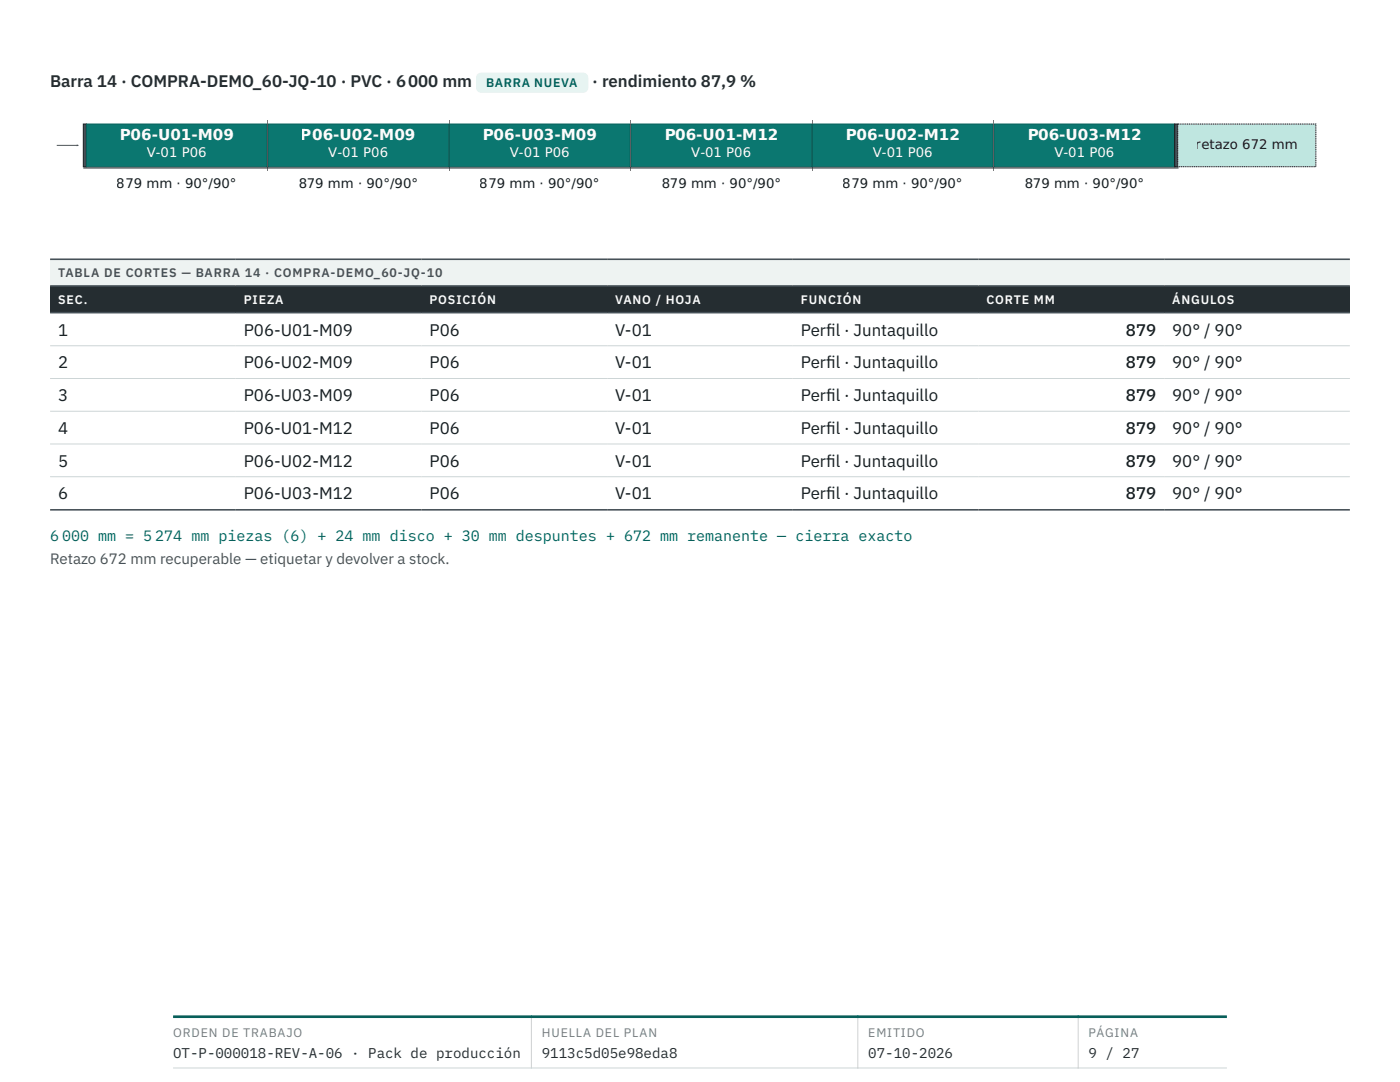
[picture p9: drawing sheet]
<svg xmlns="http://www.w3.org/2000/svg" width="279mm" height="216mm" viewBox="0 0 279 216" stroke-linecap="round" stroke-linejoin="round" font-family="sans-serif">
<defs><g id="words">
<g font-size="3.4" fill="#252d31">
<text x="10" y="17.4">Barra 14 · COMPRA-DEMO_60-JQ-10 · PVC · 6 000 mm</text>
<text x="118.2" y="17.4">· rendimiento 87,9 %</text>
</g>
<g font-size="3.4" fill="#161c1f">
<text x="11.6" y="67">1</text>
<text x="48.7" y="67">P06-U01-M09</text>
<text x="85.7" y="67">P06</text>
<text x="122.8" y="67">V-01</text>
<text x="159.8" y="67">Perf</text>
<text x="164.9" y="67">il · Juntaquillo</text>
<text x="224.7" y="67">879</text>
<text x="233.9" y="67">90° / 90°</text>
<text x="11.6" y="73.5">2</text>
<text x="48.7" y="73.5">P06-U02-M09</text>
<text x="85.7" y="73.5">P06</text>
<text x="122.8" y="73.5">V-01</text>
<text x="159.8" y="73.5">Perf</text>
<text x="164.9" y="73.5">il · Juntaquillo</text>
<text x="224.7" y="73.5">879</text>
<text x="233.9" y="73.5">90° / 90°</text>
<text x="11.6" y="80">3</text>
<text x="48.7" y="80">P06-U03-M09</text>
<text x="85.7" y="80">P06</text>
<text x="122.8" y="80">V-01</text>
<text x="159.8" y="80">Perf</text>
<text x="164.9" y="80">il · Juntaquillo</text>
<text x="224.7" y="80">879</text>
<text x="233.9" y="80">90° / 90°</text>
<text x="11.6" y="86.6">4</text>
<text x="48.7" y="86.6">P06-U01-M12</text>
<text x="85.7" y="86.6">P06</text>
<text x="122.8" y="86.6">V-01</text>
<text x="159.8" y="86.6">Perf</text>
<text x="164.9" y="86.6">il · Juntaquillo</text>
<text x="224.7" y="86.6">879</text>
<text x="233.9" y="86.6">90° / 90°</text>
<text x="11.6" y="93.1">5</text>
<text x="48.7" y="93.1">P06-U02-M12</text>
<text x="85.7" y="93.1">P06</text>
<text x="122.8" y="93.1">V-01</text>
<text x="159.8" y="93.1">Perf</text>
<text x="164.9" y="93.1">il · Juntaquillo</text>
<text x="224.7" y="93.1">879</text>
<text x="233.9" y="93.1">90° / 90°</text>
<text x="11.6" y="99.6">6</text>
<text x="48.7" y="99.6">P06-U03-M12</text>
<text x="85.7" y="99.6">P06</text>
<text x="122.8" y="99.6">V-01</text>
<text x="159.8" y="99.6">Perf</text>
<text x="164.9" y="99.6">il · Juntaquillo</text>
<text x="224.7" y="99.6">879</text>
<text x="233.9" y="99.6">90° / 90°</text>
</g>
<g font-size="3" fill="#fcfdfc">
<text x="23.8" y="28">P06-U01-M09</text>
<text x="60.1" y="28">P06-U02-M09</text>
<text x="96.3" y="28">P06-U03-M09</text>
<text x="132.5" y="28">P06-U01-M12</text>
<text x="168.7" y="28">P06-U02-M12</text>
<text x="205" y="28">P06-U03-M12</text>
</g>
<text font-size="3" fill="#075f5a" x="10" y="108">6 000 mm = 5 274 mm piezas (6) + 24 mm disco + 30 mm despuntes + 672 mm remanente — cierra exacto</text>
<text font-size="3" fill="#465158" x="10" y="112.5">Retazo 672 mm recuperable — etiquetar y devolver a stock.</text>
<g font-size="2.8" fill="#252d31">
<text x="34.5" y="211">OT-P-000018-REV-A-06 · Pack de producción</text>
<text x="108.1" y="211">9113c5d05e98eda8</text>
<text x="173.3" y="211">07-10-2026</text>
<text x="217.3" y="211">9 / 27</text>
</g>
<g font-size="2.7" fill="#161c1f">
<text x="238.7" y="29.8">retazo 672 mm</text>
<text x="23.3" y="37.5">879 mm · 90°/90°</text>
<text x="59.6" y="37.5">879 mm · 90°/90°</text>
<text x="95.8" y="37.5">879 mm · 90°/90°</text>
<text x="132" y="37.5">879 mm · 90°/90°</text>
<text x="168.2" y="37.5">879 mm · 90°/90°</text>
<text x="204.5" y="37.5">879 mm · 90°/90°</text>
</g>
<g font-size="2.7" fill="#fcfdfc">
<text x="29.3" y="31.4">V-01 P06</text>
<text x="65.5" y="31.4">V-01 P06</text>
<text x="101.7" y="31.4">V-01 P06</text>
<text x="138" y="31.4">V-01 P06</text>
<text x="174.2" y="31.4">V-01 P06</text>
<text x="210.4" y="31.4">V-01 P06</text>
</g>
<text font-size="2.5" fill="#075f5a" x="97" y="17.4">BARRA NUEVA</text>
<text font-size="2.5" fill="#465158" x="11.6" y="55.3">TABLA DE CORTES — BARRA 14 · COMPRA-DEMO_60-JQ-10</text>
<g font-size="2.5" fill="#fcfdfc">
<text x="11.6" y="60.7">SEC.</text>
<text x="48.7" y="60.7">PIEZA</text>
<text x="85.7" y="60.7">POSICIÓN</text>
<text x="122.8" y="60.7">VANO / HOJA</text>
<text x="159.8" y="60.7">FUNCIÓN</text>
<text x="196.9" y="60.7">CORTE MM</text>
<text x="233.9" y="60.7">ÁNGULOS</text>
</g>
<g font-size="2.5" fill="#727d82">
<text x="34.5" y="206.9">ORDEN DE TRABAJO</text>
<text x="108.1" y="206.9">HUELLA DEL PLAN</text>
<text x="173.3" y="206.9">EMITIDO</text>
<text x="217.3" y="206.9">PÁGINA</text>
</g>
</g></defs>
<path d="M10 51.7h259.4v5.4h-259.4z" fill="#eef3f2"/>
<g fill="#252d31">
<path d="M10 57.1h37.1v5.3h-37.1z"/>
<path d="M47.1 57.1h37v5.3h-37z"/>
<path d="M84.1 57.1h37.1v5.3h-37.1z"/>
<path d="M121.2 57.1h37v5.3h-37z"/>
<path d="M158.2 57.1h37.1v5.3h-37.1z"/>
<path d="M195.3 57.1h37v5.3h-37z"/>
<path d="M232.3 57.1h37.1v5.3h-37.1z"/>
</g>
<path d="M10 69h259.4M10 75.5h259.4M10 82.1h259.4M10 88.6h259.4M10 95.1h259.4" fill="none" stroke="#cdd5d6" stroke-width=".2"/>
<path d="M10 51.7h259.4M10 57.1h259.4M10 62.4h259.4M10 101.7h259.4" fill="none" stroke="#465158" stroke-width=".32"/>
<path d="M95 14.5h22.4v4h-22.4z" fill="#e6f4f2"/>
<path d="M16.6 24.7h.6v8.6h-.6z" fill="#465158" stroke="#161c1f" stroke-width=".2"/>
<path d="M11.3 29h4.3z" fill="#000" stroke="#465158" stroke-width=".2"/>
<path d="M15.3 28.8l.4 .2-.4 .2z" fill="#465158"/>
<path d="M17.2 24.7h36.1v8.6h-36.1z" fill="#0b7770" stroke="#075f5a" stroke-width=".2"/>
<path d="M53.4 24v10" fill="none" stroke="#e56a32" stroke-width=".2"/>
<path d="M53.5 24.7h36v8.6h-36z" fill="#0b7770" stroke="#075f5a" stroke-width=".2"/>
<path d="M89.6 24v10" fill="none" stroke="#e56a32" stroke-width=".2"/>
<path d="M89.7 24.7h36.1v8.6h-36.1z" fill="#0b7770" stroke="#075f5a" stroke-width=".2"/>
<path d="M125.8 24v10" fill="none" stroke="#e56a32" stroke-width=".2"/>
<path d="M125.9 24.7h36.1v8.6h-36.1z" fill="#0b7770" stroke="#075f5a" stroke-width=".2"/>
<path d="M162.1 24v10" fill="none" stroke="#e56a32" stroke-width=".2"/>
<path d="M162.1 24.7h36.1v8.6h-36.1z" fill="#0b7770" stroke="#075f5a" stroke-width=".2"/>
<path d="M198.3 24v10" fill="none" stroke="#e56a32" stroke-width=".2"/>
<path d="M198.4 24.7h36v8.6h-36z" fill="#0b7770" stroke="#075f5a" stroke-width=".2"/>
<path d="M234.4 24.7h.6v8.6h-.6z" fill="#465158" stroke="#161c1f" stroke-width=".2"/>
<path d="M235 24.7h27.6v8.6h-27.6z" fill="#bfe6e0" stroke="#161c1f" stroke-width=".2" stroke-dasharray=".2 .1" stroke-linecap="butt"/>
<path d="M16.6 33.5h218.6z" fill="#000" stroke="#161c1f" stroke-width=".2"/>
<path d="M34.5 213.1h210.4M106 202.6v10.6M171.2 202.6v10.6M215.2 202.6v10.6" fill="none" stroke="#cdd5d6" stroke-width=".2"/>
<path d="M34.5 202.9h210.4" fill="none" stroke="#075f5a" stroke-width=".53"/>
<use href="#words"/>
</svg>
